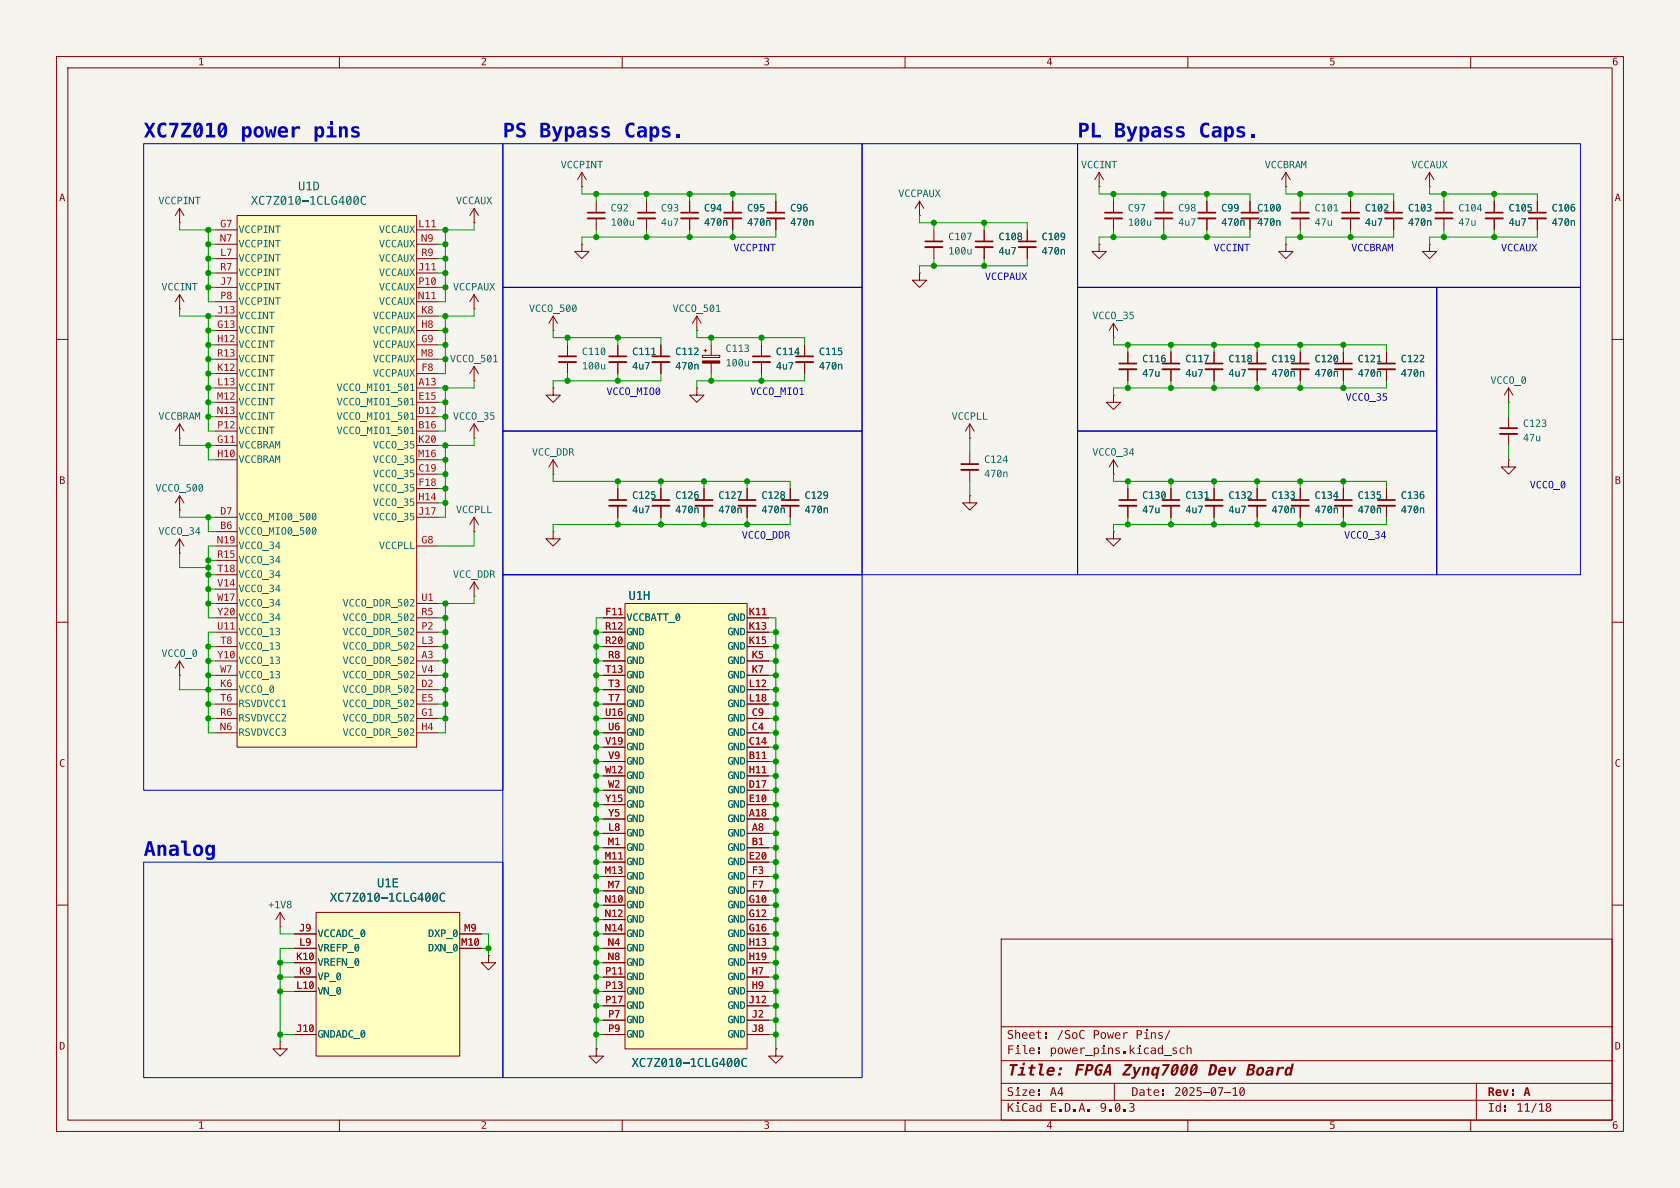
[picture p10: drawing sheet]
<svg xmlns="http://www.w3.org/2000/svg" width="297mm" height="210mm" viewBox="0 0 297 210" stroke-linecap="round" stroke-linejoin="round" font-family="sans-serif">
<defs><g id="words">
<g font-size="3.5" fill="#0000c2">
<text x="25.4" y="25.3">XC7Z010 power pins</text>
<text x="88.9" y="25.3">PS Bypass Caps.</text>
<text x="190.5" y="25.3">PL Bypass Caps.</text>
<text x="25.4" y="152.3">Analog</text>
</g>
<g font-size="2.8" fill="#840000">
<text x="178" y="190.9">Title:</text>
<text x="189.8" y="190.9">FPGA Zynq7000</text>
<text x="213.4" y="190.9">Dev Board</text>
</g>
<g font-size="2.1" fill="#006464">
<text x="52.7" y="34.3">U1D</text>
<text x="44.3" y="36.8">XC7Z010-1CLG400C</text>
<text x="111.1" y="106.7">U1H</text>
<text x="58.3" y="160">XC7Z010-1CLG400C</text>
<text x="66.7" y="157.5">U1E</text>
<text x="111.7" y="189.2">XC7Z010-1CLG400C</text>
</g>
<g font-size="2.1" fill="#840000">
<text x="178" y="184.2">Sheet:</text>
<text x="186.8" y="184.2">/SoC</text>
<text x="193.2" y="184.2">Power</text>
<text x="200.7" y="184.2">Pins/</text>
<text x="178" y="186.9">File:</text>
<text x="185.6" y="186.9">power_pins.kicad_sch</text>
<text x="178" y="197.1">KiCad</text>
<text x="178" y="194.3">Size:</text>
<text x="185.6" y="197.1">E.D.A.</text>
<text x="185.6" y="194.3">A4</text>
<text x="194.4" y="197.1">9.0.3</text>
<text x="200" y="194.3">Date:</text>
<text x="207.6" y="194.3">2025-07-10</text>
<text x="263" y="194.3">Rev:</text>
<text x="263" y="197.1">Id:</text>
<text x="268.1" y="197.1">11/18</text>
<text x="269.3" y="194.3">A</text>
</g>
<g font-size="1.8" fill="#840000">
<text x="35" y="12.1">1</text>
<text x="85" y="12.1">2</text>
<text x="135" y="12.1">3</text>
<text x="185" y="12.1">4</text>
<text x="235" y="12.1">5</text>
<text x="285" y="12.1">6</text>
<text x="10.5" y="36.1">A</text>
<text x="285.5" y="36.1">A</text>
<text x="10.5" y="86.1">B</text>
<text x="285.5" y="86.1">B</text>
<text x="10.5" y="136.1">C</text>
<text x="285.5" y="136.1">C</text>
<text x="10.5" y="186.1">D</text>
<text x="285.5" y="186.1">D</text>
<text x="35" y="200.1">1</text>
<text x="85" y="200.1">2</text>
<text x="135" y="200.1">3</text>
<text x="185" y="200.1">4</text>
<text x="235" y="200.1">5</text>
<text x="285" y="200.1">6</text>
</g>
<g font-size="1.8" fill="#006464">
<text x="99.1" y="30.2">VCCPINT</text>
<text x="158.8" y="35.3">VCCPAUX</text>
<text x="191.1" y="30.2">VCCINT</text>
<text x="223.6" y="30.2">VCCBRAM</text>
<text x="249.5" y="30.2">VCCAUX</text>
<text x="28" y="36.6">VCCPINT</text>
<text x="42.2" y="41.7">VCCPINT</text>
<text x="67" y="41.7">VCCAUX</text>
<text x="80.6" y="36.6">VCCAUX</text>
<text x="107.9" y="37.9">C92</text>
<text x="107.9" y="40.4">100u</text>
<text x="116.8" y="37.9">C93</text>
<text x="116.8" y="40.4">4u7</text>
<text x="124.5" y="37.9">C94</text>
<text x="124.5" y="40.4">470n</text>
<text x="132.1" y="37.9">C95</text>
<text x="132.1" y="40.4">470n</text>
<text x="139.7" y="37.9">C96</text>
<text x="139.7" y="40.4">470n</text>
<text x="199.4" y="37.9">C97</text>
<text x="199.4" y="40.4">100u</text>
<text x="208.3" y="37.9">C98</text>
<text x="208.3" y="40.4">4u7</text>
<text x="215.9" y="37.9">C99</text>
<text x="215.9" y="40.4">470n</text>
<text x="222.2" y="37.9">C100</text>
<text x="222.2" y="40.4">470n</text>
<text x="232.4" y="37.9">C101</text>
<text x="232.4" y="40.4">47u</text>
<text x="241.3" y="37.9">C102</text>
<text x="241.3" y="40.4">4u7</text>
<text x="248.9" y="37.9">C103</text>
<text x="248.9" y="40.4">470n</text>
<text x="257.8" y="37.9">C104</text>
<text x="257.8" y="40.4">47u</text>
<text x="266.7" y="37.9">C105</text>
<text x="266.7" y="40.4">4u7</text>
<text x="274.3" y="37.9">C106</text>
<text x="274.3" y="40.4">470n</text>
<text x="42.2" y="44.2">VCCPINT</text>
<text x="42.2" y="46.8">VCCPINT</text>
<text x="67" y="44.2">VCCAUX</text>
<text x="67" y="46.8">VCCAUX</text>
<text x="167.6" y="43">C107</text>
<text x="167.6" y="45.5">100u</text>
<text x="176.5" y="43">C108</text>
<text x="176.5" y="45.5">4u7</text>
<text x="184.1" y="43">C109</text>
<text x="184.1" y="45.5">470n</text>
<text x="28.5" y="51.8">VCCINT</text>
<text x="42.2" y="49.3">VCCPINT</text>
<text x="42.2" y="51.8">VCCPINT</text>
<text x="67" y="49.3">VCCAUX</text>
<text x="67" y="51.8">VCCAUX</text>
<text x="80.1" y="51.8">VCCPAUX</text>
<text x="42.2" y="54.4">VCCPINT</text>
<text x="42.2" y="56.9">VCCINT</text>
<text x="42.2" y="59.5">VCCINT</text>
<text x="65.9" y="56.9">VCCPAUX</text>
<text x="65.9" y="59.5">VCCPAUX</text>
<text x="67" y="54.4">VCCAUX</text>
<text x="93.5" y="55.6">VCCO_500</text>
<text x="118.9" y="55.6">VCCO_501</text>
<text x="193.1" y="56.9">VCCO_35</text>
<text x="42.2" y="62">VCCINT</text>
<text x="42.2" y="64.5">VCCINT</text>
<text x="65.9" y="62">VCCPAUX</text>
<text x="65.9" y="64.5">VCCPAUX</text>
<text x="79.5" y="64.5">VCCO_501</text>
<text x="102.9" y="63.3">C110</text>
<text x="102.9" y="65.8">100u</text>
<text x="111.8" y="63.3">C111</text>
<text x="111.8" y="65.8">4u7</text>
<text x="119.4" y="63.3">C112</text>
<text x="119.4" y="65.8">470n</text>
<text x="128.3" y="62.7">C113</text>
<text x="128.3" y="65.3">100u</text>
<text x="137.2" y="63.3">C114</text>
<text x="137.2" y="65.8">4u7</text>
<text x="144.8" y="63.3">C115</text>
<text x="144.8" y="65.8">470n</text>
<text x="201.9" y="64.5">C116</text>
<text x="209.5" y="64.5">C117</text>
<text x="217.2" y="64.5">C118</text>
<text x="224.8" y="64.5">C119</text>
<text x="232.4" y="64.5">C120</text>
<text x="240" y="64.5">C121</text>
<text x="247.6" y="64.5">C122</text>
<text x="42.2" y="67.1">VCCINT</text>
<text x="42.2" y="69.6">VCCINT</text>
<text x="59.5" y="69.6">VCCO_MIO1_501</text>
<text x="65.9" y="67.1">VCCPAUX</text>
<text x="201.9" y="67.1">47u</text>
<text x="209.5" y="67.1">4u7</text>
<text x="217.2" y="67.1">4u7</text>
<text x="224.8" y="67.1">470n</text>
<text x="232.4" y="67.1">470n</text>
<text x="240" y="67.1">470n</text>
<text x="247.6" y="67.1">470n</text>
<text x="263.5" y="68.3">VCCO_0</text>
<text x="42.2" y="72.2">VCCINT</text>
<text x="42.2" y="74.7">VCCINT</text>
<text x="42.2" y="77.2">VCCINT</text>
<text x="59.5" y="72.2">VCCO_MIO1_501</text>
<text x="59.5" y="74.7">VCCO_MIO1_501</text>
<text x="59.5" y="77.2">VCCO_MIO1_501</text>
<text x="80.1" y="74.7">VCCO_35</text>
<text x="168.2" y="74.7">VCCPLL</text>
<text x="269.2" y="76">C123</text>
<text x="42.2" y="79.8">VCCBRAM</text>
<text x="42.2" y="82.3">VCCBRAM</text>
<text x="65.9" y="79.8">VCCO_35</text>
<text x="65.9" y="82.3">VCCO_35</text>
<text x="94" y="81">VCC_DDR</text>
<text x="174" y="82.3">C124</text>
<text x="193.1" y="81">VCCO_34</text>
<text x="269.2" y="78.5">47u</text>
<text x="27.5" y="87.4">VCCO_500</text>
<text x="65.9" y="84.9">VCCO_35</text>
<text x="65.9" y="87.4">VCCO_35</text>
<text x="65.9" y="89.9">VCCO_35</text>
<text x="111.8" y="88.7">C125</text>
<text x="119.4" y="88.7">C126</text>
<text x="127" y="88.7">C127</text>
<text x="134.6" y="88.7">C128</text>
<text x="142.2" y="88.7">C129</text>
<text x="174" y="84.9">470n</text>
<text x="201.9" y="88.7">C130</text>
<text x="209.5" y="88.7">C131</text>
<text x="217.2" y="88.7">C132</text>
<text x="224.8" y="88.7">C133</text>
<text x="232.4" y="88.7">C134</text>
<text x="240" y="88.7">C135</text>
<text x="247.6" y="88.7">C136</text>
<text x="28" y="95">VCCO_34</text>
<text x="42.2" y="92.5">VCCO_MIO0_500</text>
<text x="42.2" y="95">VCCO_MIO0_500</text>
<text x="65.9" y="92.5">VCCO_35</text>
<text x="80.6" y="91.2">VCCPLL</text>
<text x="111.8" y="91.2">4u7</text>
<text x="119.4" y="91.2">470n</text>
<text x="127" y="91.2">470n</text>
<text x="134.6" y="91.2">470n</text>
<text x="142.2" y="91.2">470n</text>
<text x="201.9" y="91.2">47u</text>
<text x="209.5" y="91.2">4u7</text>
<text x="217.2" y="91.2">4u7</text>
<text x="224.8" y="91.2">470n</text>
<text x="232.4" y="91.2">470n</text>
<text x="240" y="91.2">470n</text>
<text x="247.6" y="91.2">470n</text>
<text x="42.2" y="97.6">VCCO_34</text>
<text x="42.2" y="100.1">VCCO_34</text>
<text x="67" y="97.6">VCCPLL</text>
<text x="42.2" y="102.6">VCCO_34</text>
<text x="42.2" y="105.2">VCCO_34</text>
<text x="42.2" y="107.7">VCCO_34</text>
<text x="60.6" y="107.7">VCCO_DDR_502</text>
<text x="80.1" y="102.6">VCC_DDR</text>
<text x="42.2" y="110.3">VCCO_34</text>
<text x="42.2" y="112.8">VCCO_13</text>
<text x="60.6" y="110.3">VCCO_DDR_502</text>
<text x="60.6" y="112.8">VCCO_DDR_502</text>
<text x="110.7" y="110.3">VCCBATT_0</text>
<text x="110.7" y="112.8">GND</text>
<text x="128.6" y="110.3">GND</text>
<text x="128.6" y="112.8">GND</text>
<text x="28.5" y="116.6">VCCO_0</text>
<text x="42.2" y="115.3">VCCO_13</text>
<text x="42.2" y="117.9">VCCO_13</text>
<text x="60.6" y="115.3">VCCO_DDR_502</text>
<text x="60.6" y="117.9">VCCO_DDR_502</text>
<text x="110.7" y="115.3">GND</text>
<text x="110.7" y="117.9">GND</text>
<text x="128.6" y="115.3">GND</text>
<text x="128.6" y="117.9">GND</text>
<text x="42.2" y="120.4">VCCO_13</text>
<text x="42.2" y="123">VCCO_0</text>
<text x="42.2" y="125.5">RSVDVCC1</text>
<text x="60.6" y="120.4">VCCO_DDR_502</text>
<text x="60.6" y="123">VCCO_DDR_502</text>
<text x="60.6" y="125.5">VCCO_DDR_502</text>
<text x="110.7" y="120.4">GND</text>
<text x="110.7" y="123">GND</text>
<text x="110.7" y="125.5">GND</text>
<text x="128.6" y="120.4">GND</text>
<text x="128.6" y="123">GND</text>
<text x="128.6" y="125.5">GND</text>
<text x="42.2" y="128">RSVDVCC2</text>
<text x="42.2" y="130.6">RSVDVCC3</text>
<text x="60.6" y="128">VCCO_DDR_502</text>
<text x="60.6" y="130.6">VCCO_DDR_502</text>
<text x="110.7" y="128">GND</text>
<text x="110.7" y="130.6">GND</text>
<text x="128.6" y="128">GND</text>
<text x="128.6" y="130.6">GND</text>
<text x="110.7" y="133.1">GND</text>
<text x="110.7" y="135.7">GND</text>
<text x="128.6" y="133.1">GND</text>
<text x="128.6" y="135.7">GND</text>
<text x="110.7" y="138.2">GND</text>
<text x="110.7" y="140.7">GND</text>
<text x="110.7" y="143.3">GND</text>
<text x="128.6" y="138.2">GND</text>
<text x="128.6" y="140.7">GND</text>
<text x="128.6" y="143.3">GND</text>
<text x="110.7" y="145.8">GND</text>
<text x="110.7" y="148.4">GND</text>
<text x="128.6" y="145.8">GND</text>
<text x="128.6" y="148.4">GND</text>
<text x="110.7" y="150.9">GND</text>
<text x="110.7" y="153.4">GND</text>
<text x="110.7" y="156">GND</text>
<text x="128.6" y="150.9">GND</text>
<text x="128.6" y="153.4">GND</text>
<text x="128.6" y="156">GND</text>
<text x="47.4" y="161.1">+1V8</text>
<text x="110.7" y="158.5">GND</text>
<text x="110.7" y="161.1">GND</text>
<text x="128.6" y="158.5">GND</text>
<text x="128.6" y="161.1">GND</text>
<text x="56.1" y="166.1">VCCADC_0</text>
<text x="75.7" y="166.1">DXP_0</text>
<text x="110.7" y="163.6">GND</text>
<text x="110.7" y="166.1">GND</text>
<text x="128.6" y="163.6">GND</text>
<text x="128.6" y="166.1">GND</text>
<text x="56.1" y="168.7">VREFP_0</text>
<text x="56.1" y="171.2">VREFN_0</text>
<text x="56.1" y="173.8">VP_0</text>
<text x="75.7" y="168.7">DXN_0</text>
<text x="110.7" y="168.7">GND</text>
<text x="110.7" y="171.2">GND</text>
<text x="110.7" y="173.8">GND</text>
<text x="128.6" y="168.7">GND</text>
<text x="128.6" y="171.2">GND</text>
<text x="128.6" y="173.8">GND</text>
<text x="56.1" y="176.3">VN_0</text>
<text x="110.7" y="176.3">GND</text>
<text x="110.7" y="178.8">GND</text>
<text x="128.6" y="176.3">GND</text>
<text x="128.6" y="178.8">GND</text>
<text x="56.1" y="183.9">GNDADC_0</text>
<text x="110.7" y="181.4">GND</text>
<text x="110.7" y="183.9">GND</text>
<text x="128.6" y="181.4">GND</text>
<text x="128.6" y="183.9">GND</text>
</g>
<g font-size="1.8" fill="#a90000">
<text x="38.9" y="40.4">G7</text>
<text x="74" y="40.4">L11</text>
<text x="38.9" y="42.9">N7</text>
<text x="38.9" y="45.5">L7</text>
<text x="74.5" y="42.9">N9</text>
<text x="74.5" y="45.5">R9</text>
<text x="38.9" y="48">R7</text>
<text x="38.9" y="50.5">J7</text>
<text x="38.9" y="53.1">P8</text>
<text x="74" y="48">J11</text>
<text x="74" y="50.5">P10</text>
<text x="74" y="53.1">N11</text>
<text x="38.4" y="55.6">J13</text>
<text x="38.4" y="58.2">G13</text>
<text x="74.5" y="55.6">K8</text>
<text x="74.5" y="58.2">H8</text>
<text x="38.4" y="60.7">H12</text>
<text x="38.4" y="63.2">R13</text>
<text x="38.4" y="65.8">K12</text>
<text x="74.5" y="60.7">G9</text>
<text x="74.5" y="63.2">M8</text>
<text x="74.5" y="65.8">F8</text>
<text x="38.4" y="68.3">L13</text>
<text x="38.4" y="70.9">M12</text>
<text x="74" y="68.3">A13</text>
<text x="74" y="70.9">E15</text>
<text x="38.4" y="73.4">N13</text>
<text x="38.4" y="75.9">P12</text>
<text x="74" y="73.4">D12</text>
<text x="74" y="75.9">B16</text>
<text x="38.4" y="78.5">G11</text>
<text x="38.4" y="81">H10</text>
<text x="74" y="78.5">K20</text>
<text x="74" y="81">M16</text>
<text x="74" y="83.6">C19</text>
<text x="74" y="86.1">F18</text>
<text x="74" y="88.6">H14</text>
<text x="38.9" y="91.2">D7</text>
<text x="38.9" y="93.7">B6</text>
<text x="74" y="91.2">J17</text>
<text x="38.4" y="96.3">N19</text>
<text x="38.4" y="98.8">R15</text>
<text x="38.4" y="101.3">T18</text>
<text x="74.5" y="96.3">G8</text>
<text x="38.4" y="103.9">V14</text>
<text x="38.4" y="106.4">W17</text>
<text x="74.5" y="106.4">U1</text>
<text x="38.4" y="109">Y20</text>
<text x="38.4" y="111.5">U11</text>
<text x="74.5" y="109">R5</text>
<text x="74.5" y="111.5">P2</text>
<text x="107" y="109">F11</text>
<text x="107" y="111.5">R12</text>
<text x="132.4" y="109">K11</text>
<text x="132.4" y="111.5">K13</text>
<text x="38.4" y="116.6">Y10</text>
<text x="38.9" y="114">T8</text>
<text x="38.9" y="119.1">W7</text>
<text x="74.5" y="114">L3</text>
<text x="74.5" y="116.6">A3</text>
<text x="74.5" y="119.1">V4</text>
<text x="107" y="114">R20</text>
<text x="107" y="119.1">T13</text>
<text x="107.5" y="116.6">R8</text>
<text x="132.4" y="114">K15</text>
<text x="132.9" y="116.6">K5</text>
<text x="132.9" y="119.1">K7</text>
<text x="38.9" y="121.7">K6</text>
<text x="38.9" y="124.2">T6</text>
<text x="74.5" y="121.7">D2</text>
<text x="74.5" y="124.2">E5</text>
<text x="107.5" y="121.7">T3</text>
<text x="107.5" y="124.2">T7</text>
<text x="132.4" y="121.7">L12</text>
<text x="132.4" y="124.2">L18</text>
<text x="38.9" y="126.7">R6</text>
<text x="38.9" y="129.3">N6</text>
<text x="74.5" y="126.7">G1</text>
<text x="74.5" y="129.3">H4</text>
<text x="107" y="126.7">U16</text>
<text x="107" y="131.8">V19</text>
<text x="107.5" y="129.3">U6</text>
<text x="132.4" y="131.8">C14</text>
<text x="132.9" y="126.7">C9</text>
<text x="132.9" y="129.3">C4</text>
<text x="107" y="136.9">W12</text>
<text x="107.5" y="134.4">V9</text>
<text x="132.4" y="134.4">B11</text>
<text x="132.4" y="136.9">H11</text>
<text x="107" y="142">Y15</text>
<text x="107.5" y="139.4">W2</text>
<text x="132.4" y="139.4">D17</text>
<text x="132.4" y="142">E10</text>
<text x="107.5" y="144.5">Y5</text>
<text x="107.5" y="147.1">L8</text>
<text x="107.5" y="149.6">M1</text>
<text x="132.4" y="144.5">A18</text>
<text x="132.9" y="147.1">A8</text>
<text x="132.9" y="149.6">B1</text>
<text x="107" y="152.1">M11</text>
<text x="107" y="154.7">M13</text>
<text x="132.4" y="152.1">E20</text>
<text x="132.9" y="154.7">F3</text>
<text x="107" y="159.8">N10</text>
<text x="107.5" y="157.2">M7</text>
<text x="132.4" y="159.8">G10</text>
<text x="132.9" y="157.2">F7</text>
<text x="52.9" y="164.8">J9</text>
<text x="52.9" y="167.4">L9</text>
<text x="81.6" y="167.4">M10</text>
<text x="82.1" y="164.8">M9</text>
<text x="107" y="162.3">N12</text>
<text x="107" y="164.8">N14</text>
<text x="107.5" y="167.4">N4</text>
<text x="132.4" y="162.3">G12</text>
<text x="132.4" y="164.8">G16</text>
<text x="132.4" y="167.4">H13</text>
<text x="52.4" y="169.9">K10</text>
<text x="52.9" y="172.5">K9</text>
<text x="107" y="172.5">P11</text>
<text x="107.5" y="169.9">N8</text>
<text x="132.4" y="169.9">H19</text>
<text x="132.9" y="172.5">H7</text>
<text x="52.4" y="175">L10</text>
<text x="107" y="175">P13</text>
<text x="107" y="177.5">P17</text>
<text x="132.4" y="177.5">J12</text>
<text x="132.9" y="175">H9</text>
<text x="52.4" y="182.6">J10</text>
<text x="107.5" y="180.1">P7</text>
<text x="107.5" y="182.6">P9</text>
<text x="132.9" y="180.1">J2</text>
<text x="132.9" y="182.6">J8</text>
</g>
<g font-size="1.8" fill="#0000c2">
<text x="129.7" y="44.9">VCCPINT</text>
<text x="214.6" y="44.9">VCCINT</text>
<text x="238.9" y="44.9">VCCBRAM</text>
<text x="265.4" y="44.9">VCCAUX</text>
<text x="174.1" y="50">VCCPAUX</text>
<text x="107.2" y="70.3">VCCO_MIO0</text>
<text x="132.6" y="70.3">VCCO_MIO1</text>
<text x="237.9" y="71.3">VCCO_35</text>
<text x="270.4" y="86.8">VCCO_0</text>
<text x="131.1" y="95.7">VCCO_DDR</text>
<text x="237.6" y="95.7">VCCO_34</text>
</g>
<text font-size="1.8" fill="#009600" x="28" y="74.7">VCCBRAM</text>
</g></defs>
<path d="M0 0h297v210h-297z" fill="#f5f4ef" stroke="#f5f4ef" stroke-width=".18"/>
<g fill="none" stroke="#840000" stroke-width=".18">
<path d="M10 10h277v190h-277zM12 12h273v186h-273zM60 10v2M110 10v2M160 10v2M210 10v2M260 10v2M10 60h2M285 60h2M10 110h2M285 110h2M10 160h2"/>
<path d="M177 166h108v32h-108zM285 160h2M60 198v2M110 198v2M160 198v2M210 198v2M260 198v2"/>
</g>
<g fill="#840000">
<path d="M205.5 192.6h.3v.4h-.3z"/>
<path d="M205.5 193.4h.3v.3h-.3z"/>
<path d="M219.3 192.3l.1-.1a.56 .56 0 0 1 .6 .2 .56 .56 0 0 1 .1 .6 .53 .53 0 0 1-.2 .7 .53 .53 0 0 1-.7-.1v-.2h.2a.29 .29 0 0 0 .4 .1 .29 .29 0 0 0 .1-.4l-.1-.4-.4 .7h-.2l-.1-.4h.2v.2l.5-.7a.29 .29 0 0 0-.4-.1 .29 .29 0 0 0-.1 .4v.2h-.2z"/>
</g>
<path d="M177 194.5h108" fill="none" stroke="#840000" stroke-width=".18"/>
<g fill="#840000">
<path d="M192.3 196.1h.4v.4h-.4z"/>
<path d="M199.7 195h.2a.41 .41 0 0 1 .6 .1 .41 .41 0 0 1-.2 .6 .47 .47 0 0 1 .2 .7 .47 .47 0 0 1-.7 .1h-.2v-.2l.2 .1a.34 .34 0 0 0 .6-.3 .34 .34 0 0 0-.5-.3v-.2a.29 .29 0 0 0 .4 0 .29 .29 0 0 0 0-.4 .29 .29 0 0 0-.4 0h-.2z"/>
</g>
<path d="M177 191.5h108" fill="none" stroke="#840000" stroke-width=".18"/>
<g fill="#840000">
<path d="M183.5 192.6h.3v.4h-.3z"/>
<path d="M183.5 193.4h.3v.3h-.3z"/>
<path d="M266 195.4h.3v.4h-.3z"/>
<path d="M266 196.2h.3v.3h-.3z"/>
<path d="M273.4 195.1a.43 .43 0 0 1 .7 0 .43 .43 0 0 1-.2 .6 .47 .47 0 0 1 0 .9 .47 .47 0 0 1-.7-.5h.3a.3 .3 0 0 0 .4 .2 .3 .3 0 0 0 0-.4 .3 .3 0 0 0-.4 .1l-.3 .1 .1-.2 .3-.2-.3-.3h.2a.26 .26 0 0 0 .4 .2 .26 .26 0 0 0 0-.4 .26 .26 0 0 0-.4 .1l-.2 .1z"/>
</g>
<path d="M177 187.5h108" fill="none" stroke="#840000" stroke-width=".18"/>
<g fill="#840000">
<path d="M180.8 187.9h.4l-.1 .4h-.4z"/>
<path d="M185.3 188.8a.64 .64 0 0 1 .9-.2 .64 .64 0 0 1 .2 .9h-1a.37 .37 0 0 0 .2 .4 .37 .37 0 0 0 .4-.1l.3-.1-.1 .4h-.1a.69 .69 0 0 1-.9 0 .69 .69 0 0 1-.1-.9h1a.31 .31 0 0 0-.3-.3 .31 .31 0 0 0-.3 .3h-.4z"/>
<path d="M187.3 188.7h.5l-.1 .5h-.5z"/>
<path d="M187.1 189.6h.5l-.1 .5h-.5z"/>
<path d="M182.1 185.3a.5 .5 0 0 1 .6-.1 .5 .5 0 0 1 .2 .6h-.8a.43 .43 0 0 0 .3 .4 .43 .43 0 0 0 .5-.1v.2l-.4 .1a.56 .56 0 0 1-.6-.8h.9a.31 .31 0 0 0-.4-.3 .31 .31 0 0 0-.3 .3h-.2z"/>
<path d="M183.5 185.2h.3v.4h-.3z"/>
<path d="M183.5 186h.3v.3h-.3z"/>
<path d="M205.8 186.5h1.2v.2h-1.2z"/>
<path d="M207.4 185.2h.7v.2h-.6l.1 .2a.42 .42 0 0 1 .5 .3 .42 .42 0 0 1-.3 .5 .42 .42 0 0 1-.5-.3h.6v-.1l-.2-.2a.33 .33 0 0 1-.4-.2 .33 .33 0 0 1 .1-.4z"/>
<path d="M208.7 185.3l.1-.1a.38 .38 0 0 1 .6 .2 .42 .42 0 0 0-.6 .1 .42 .42 0 0 0 0 .5 .42 .42 0 0 0 .6 .1 .39 .39 0 0 1-.7 .2 .69 .69 0 0 1 0-1z"/>
<path d="M209.8 184.7h.2v.7l.2-.2a.36 .36 0 0 1 .5 .4v.7h-.2v-.7a.26 .26 0 0 0-.3-.3 .26 .26 0 0 0-.2 .4v.6h-.2z"/>
</g>
<path d="M177 181.5h108" fill="none" stroke="#840000" stroke-width=".18"/>
<g fill="#840000">
<path d="M184.8 182.5h.3v.4h-.3z"/>
<path d="M184.8 183.3h.3v.3h-.3z"/>
<path d="M206.7 182.1h.2l-.8 1.7h-.2z"/>
</g>
<g fill="none" stroke="#840000" stroke-width=".18">
<path d="M114.3 35.6v2M114.3 38.6v2M121.9 35.6v2M121.9 38.6v2M129.5 35.6v2M129.5 38.6v2M123.2 58.4h.1M123.2 55.9l-.8 1.3M123.2 55.9l.8 1.3M123.2 55.9v2.5M97.8 68.6v1.3h1.3l-1.3 1.2-1.3-1.2h1.3M97.8 68.6h.1"/>
<path d="M100.3 61v2M100.3 64v2M109.2 61v2M109.2 64v2M116.8 61v2M116.8 64v2M124.2 62.8h3.1v.4h-3.1zM124.5 62h.5M124.7 61.7v.5M125.7 61v1.8M125.7 64.2v1.8M134.6 61v2"/>
<path d="M134.6 64v2M97.8 94v1.3h1.3l-1.3 1.2-1.3-1.2h1.3M97.8 94h.1M97.8 83.8h.1M97.8 81.3l-.8 1.3M97.8 81.3l.8 1.3M97.8 81.3v2.5M109.2 86.4v2M109.2 89.4v2M116.8 86.4v2M116.8 89.4v2M124.5 86.4v2"/>
<path d="M124.5 89.4v2M132.1 86.4v2M132.1 89.4v2M139.7 86.4v2M139.7 89.4v2M49.5 163.8h.1M49.5 161.3l-.7 1.3M49.5 161.3l.8 1.3M49.5 161.3v2.5M86.4 168.9v1.3h1.2l-1.2 1.3-1.3-1.3h1.3M86.4 168.9h.1M49.5 184.2v1.2h1.3l-1.3 1.3-1.2-1.3h1.2"/>
<path d="M49.5 184.2h.1M197 191.5v3M261 191.5v6.5"/>
</g>
<path d="M124.2 63.8h3.1v.4h-3.1z" fill="#840000" stroke="#840000" stroke-width=".18"/>
<path d="M112.8 37.6h3M120.4 37.6h3M128 37.6h3.1M98.8 63h3.1M107.7 63h3M115.3 63h3.1M133.1 63h3M107.7 88.4h3M115.3 88.4h3.1M122.9 88.4h3.1M130.6 88.4h3M138.2 88.4h3" fill="none" stroke="#840000" stroke-width=".3"/>
<path d="M112.8 38.6h3M120.4 38.6h3M128 38.6h3.1M98.8 64h3.1M107.7 64h3M115.3 64h3.1M133.1 64h3M107.7 89.4h3M115.3 89.4h3.1M122.9 89.4h3.1M130.6 89.4h3M138.2 89.4h3" fill="none" stroke="#840000" stroke-width=".33"/>
<path d="M55.9 161.3h25.4v25.4h-25.4z" fill="#ffffc2"/>
<g fill="none" stroke="#840000" stroke-width=".18">
<path d="M31.7 39.4h.1M31.7 36.8v2.6M31.7 36.8l-.7 1.3M31.7 36.8l.8 1.3M102.9 33h.1M102.9 30.5l-.8 1.3M102.9 30.5l.7 1.3M102.9 30.5v2.5M105.4 35.6v2M105.4 38.6v2M137.2 35.6v2M137.2 38.6v2"/>
<path d="M162.6 38.1h.1M162.6 35.6l-.8 1.2M162.6 35.6l.7 1.2M162.6 35.6v2.5M31.7 54.6h.1M31.7 52.1v2.5M31.7 52.1l-.7 1.2M31.7 52.1l.8 1.2M97.8 58.4h.1M97.8 55.9l-.8 1.3M97.8 55.9l.8 1.3M97.8 55.9v2.5"/>
<path d="M102.9 43.2v1.3h1.2l-1.2 1.2-1.3-1.2h1.3M102.9 43.2h.1M162.6 48.3v1.2h1.2l-1.2 1.3-1.3-1.3h1.3M162.6 48.3h.1M165.1 40.6v2.1M165.1 43.7v2M174 40.6v2.1M174 43.7v2M181.6 40.6v2.1M181.6 43.7v2M31.7 77.5h.1M31.7 74.9l-.7 1.3"/>
<path d="M31.7 74.9l.8 1.3M31.7 74.9v2.6M123.2 68.6v1.3h1.3l-1.3 1.2-1.3-1.2h1.3M123.2 68.6h.1M142.2 61v2M142.2 64v2M171.4 77.5h.1M171.4 74.9l-.7 1.3M171.4 74.9l.8 1.3M171.4 74.9v2.6M31.7 97.8h.1M31.7 90.2h.1"/>
<path d="M31.7 87.6v2.6M31.7 95.3v2.5M31.7 95.3l-.7 1.2M31.7 95.3l.8 1.2M31.7 87.6l-.7 1.3M31.7 87.6l.8 1.3M171.4 87.6v1.3h1.3l-1.3 1.3-1.2-1.3h1.2M171.4 87.6h.1M171.4 80v2M171.4 83.1v2M52.1 165.1h3.8M52.1 167.6h3.8"/>
<path d="M52.1 170.2h3.8M52.1 172.7h3.8M52.1 175.3h3.8M55.9 161.3h25.4v25.4h-25.4zM81.3 165.1h3.8M81.3 167.6h3.8M52.1 182.9h3.8"/>
</g>
<path d="M103.9 37.6h3M135.6 37.6h3.1M163.6 42.7h3M172.5 42.7h3M180.1 42.7h3M140.7 63h3.1M169.9 82h3.1" fill="none" stroke="#840000" stroke-width=".3"/>
<path d="M103.9 38.6h3M135.6 38.6h3.1M163.6 43.7h3M172.5 43.7h3M180.1 43.7h3M140.7 64h3.1M169.9 83.1h3.1" fill="none" stroke="#840000" stroke-width=".33"/>
<path d="M41.9 38.1h31.8v94h-31.8z" fill="#ffffc2"/>
<g fill="none" stroke="#840000" stroke-width=".18">
<path d="M41.9 38.1h31.8v94h-31.8zM83.8 39.4h.1M83.8 36.8v2.6M83.8 36.8l-.7 1.3M83.8 36.8l.8 1.3M194.3 33h.1M194.3 30.5l-.8 1.3M194.3 30.5l.8 1.3M194.3 30.5v2.5M196.8 35.6v2M196.8 38.6v2M205.7 35.6v2"/>
<path d="M205.7 38.6v2M213.4 35.6v2M213.4 38.6v2M221 35.6v2M221 38.6v2M227.3 33h.1M227.3 30.5l-.7 1.3M227.3 30.5l.8 1.3M227.3 30.5v2.5M229.9 35.6v2M229.9 38.6v2M238.8 35.6v2"/>
<path d="M238.8 38.6v2M246.4 35.6v2M246.4 38.6v2M252.7 33h.1M252.7 30.5l-.7 1.3M252.7 30.5l.8 1.3M252.7 30.5v2.5M255.3 35.6v2M255.3 38.6v2M264.2 35.6v2M264.2 38.6v2M271.8 35.6v2"/>
<path d="M271.8 38.6v2M38.1 40.6h3.8M38.1 43.2h3.8M38.1 45.7h3.8M38.1 48.3h3.8M38.1 50.8h3.8M38.1 53.3h3.8M38.1 55.9h3.8M38.1 58.4h3.8M73.7 40.6h3.8M73.7 43.2h3.8M73.7 45.7h3.8"/>
<path d="M73.7 48.3h3.8M73.7 50.8h3.8M73.7 53.3h3.8M73.7 55.9h3.8M73.7 58.4h3.8M83.8 54.6h.1M83.8 52.1v2.5M83.8 52.1l-.7 1.2M83.8 52.1l.8 1.2M194.3 43.2v1.3h1.3l-1.3 1.2-1.3-1.2h1.3M194.3 43.2h.1M196.8 59.7h.1"/>
<path d="M196.8 57.2v2.5M196.8 57.2l-.7 1.2M196.8 57.2l.8 1.2M227.3 43.2v1.3h1.3l-1.3 1.2-1.2-1.2h1.2M227.3 43.2h.1M252.7 43.2v1.3h1.3l-1.3 1.2-1.2-1.2h1.2M252.7 43.2h.1M38.1 61h3.8M38.1 63.5h3.8M38.1 66h3.8M38.1 68.6h3.8M38.1 71.1h3.8"/>
<path d="M38.1 73.7h3.8M38.1 76.2h3.8M38.1 78.7h3.8M73.7 61h3.8M73.7 63.5h3.8M73.7 66h3.8M73.7 68.6h3.8M73.7 71.1h3.8M73.7 73.7h3.8M73.7 76.2h3.8M73.7 78.7h3.8M83.8 67.3h.1"/>
<path d="M83.8 77.5h.1M83.8 64.8v2.5M83.8 74.9v2.6M83.8 64.8l-.7 1.2M83.8 64.8l.8 1.2M83.8 74.9l-.7 1.3M83.8 74.9l.8 1.3M196.8 69.9v1.2h1.3l-1.3 1.3-1.2-1.3h1.2M196.8 69.9h.1M199.4 62.2v2.1M199.4 65.3v2M207 62.2v2.1"/>
<path d="M207 65.3v2M214.6 62.2v2.1M214.6 65.3v2M38.1 81.3h3.8M38.1 91.4h3.8M38.1 94h3.8M38.1 96.5h3.8M38.1 99.1h3.8M73.7 81.3h3.8M73.7 91.4h3.8M73.7 96.5h3.8M73.7 83.8h3.8"/>
<path d="M73.7 86.4h3.8M73.7 88.9h3.8M83.8 94h.1M83.8 91.4v2.6M83.8 91.4l-.7 1.3M83.8 91.4l.8 1.3M196.8 94v1.3h1.3l-1.3 1.2-1.2-1.2h1.2M196.8 94h.1M196.8 83.8h.1M196.8 81.3v2.5M196.8 81.3l-.7 1.3M196.8 81.3l.8 1.3"/>
<path d="M222.2 86.4v2M222.2 89.4v2M38.1 101.6h3.8M38.1 104.1h3.8M38.1 106.7h3.8M38.1 109.2h3.8M38.1 111.8h3.8M38.1 114.3h3.8M38.1 116.8h3.8M38.1 119.4h3.8M73.7 106.7h3.8M73.7 109.2h3.8"/>
<path d="M73.7 111.8h3.8M73.7 114.3h3.8M73.7 116.8h3.8M73.7 119.4h3.8M83.8 105.4h.1M83.8 102.9l-.7 1.2M83.8 102.9l.8 1.2M83.8 102.9v2.5M38.1 121.9h3.8M38.1 124.5h3.8M38.1 127h3.8M38.1 129.5h3.8"/>
<path d="M73.7 121.9h3.8M73.7 124.5h3.8M73.7 127h3.8M73.7 129.5h3.8M105.4 185.4v1.3h1.3l-1.3 1.3-1.3-1.3h1.3M105.4 185.4h.1"/>
</g>
<g fill="none" stroke="#840000" stroke-width=".3">
<path d="M195.3 37.6h3.1M204.2 37.6h3.1M211.8 37.6h3.1M219.5 37.6h3M228.3 37.6h3.1M237.2 37.6h3.1M244.9 37.6h3M253.7 37.6h3.1M262.6 37.6h3.1M270.3 37.6h3M197.9 64.3h3M205.5 64.3h3"/>
<path d="M213.1 64.3h3.1M220.7 88.4h3.1"/>
</g>
<g fill="none" stroke="#840000" stroke-width=".33">
<path d="M195.3 38.6h3.1M204.2 38.6h3.1M211.8 38.6h3.1M219.5 38.6h3M228.3 38.6h3.1M237.2 38.6h3.1M244.9 38.6h3M253.7 38.6h3.1M262.6 38.6h3.1M270.3 38.6h3M197.9 65.3h3M205.5 65.3h3"/>
<path d="M213.1 65.3h3.1M220.7 89.4h3.1"/>
</g>
<path d="M110.5 106.7h21.6v78.7h-21.6z" fill="#ffffc2"/>
<g fill="none" stroke="#840000" stroke-width=".18">
<path d="M222.2 62.2v2.1M222.2 65.3v2M229.9 62.2v2.1M229.9 65.3v2M237.5 62.2v2.1M237.5 65.3v2M245.1 62.2v2.1M245.1 65.3v2M266.7 71.1h.1M266.7 68.6l-.8 1.3M266.7 68.6l.8 1.3M266.7 68.6v2.5"/>
<path d="M266.7 73.7v2M266.7 76.7v2M199.4 86.4v2M199.4 89.4v2M207 86.4v2M207 89.4v2M214.6 86.4v2M214.6 89.4v2M229.9 86.4v2M229.9 89.4v2M237.5 86.4v2M237.5 89.4v2"/>
<path d="M245.1 86.4v2M245.1 89.4v2M266.7 81.3v1.3h1.3l-1.3 1.2-1.3-1.2h1.3M266.7 81.3h.1M31.7 119.4h.1M31.7 116.8l-.7 1.3M31.7 116.8l.8 1.3M31.7 116.8v2.6M106.7 109.2h3.8M106.7 111.8h3.8M106.7 114.3h3.8M106.7 116.8h3.8"/>
<path d="M106.7 119.4h3.8M110.5 106.7h21.6v78.7h-21.6zM132.1 109.2h3.8M132.1 111.8h3.8M132.1 114.3h3.8M132.1 116.8h3.8M132.1 119.4h3.8M106.7 121.9h3.8M106.7 124.5h3.8M106.7 127h3.8M106.7 129.5h3.8M106.7 132.1h3.8"/>
<path d="M106.7 134.6h3.8M106.7 137.2h3.8M106.7 139.7h3.8M132.1 121.9h3.8M132.1 124.5h3.8M132.1 127h3.8M132.1 129.5h3.8M132.1 132.1h3.8M132.1 134.6h3.8M132.1 137.2h3.8M132.1 139.7h3.8M106.7 142.2h3.8"/>
<path d="M106.7 144.8h3.8M106.7 147.3h3.8M106.7 149.9h3.8M106.7 152.4h3.8M106.7 154.9h3.8M106.7 157.5h3.8M132.1 142.2h3.8M132.1 144.8h3.8M132.1 147.3h3.8M132.1 149.9h3.8M132.1 152.4h3.8M132.1 154.9h3.8"/>
<path d="M132.1 157.5h3.8M106.7 160h3.8M106.7 162.6h3.8M106.7 165.1h3.8M106.7 167.6h3.8M106.7 170.2h3.8M106.7 172.7h3.8M106.7 175.3h3.8M106.7 177.8h3.8M132.1 160h3.8M132.1 162.6h3.8M132.1 165.1h3.8"/>
<path d="M132.1 167.6h3.8M132.1 170.2h3.8M132.1 172.7h3.8M132.1 175.3h3.8M132.1 177.8h3.8M106.7 180.3h3.8M106.7 182.9h3.8M132.1 180.3h3.8M132.1 182.9h3.8M137.2 185.4v1.3h1.2l-1.2 1.3-1.3-1.3h1.3M137.2 185.4h.1"/>
</g>
<path d="M220.7 64.3h3.1M228.3 64.3h3.1M236 64.3h3M243.6 64.3h3M265.2 75.7h3M197.9 88.4h3M205.5 88.4h3M213.1 88.4h3.1M228.3 88.4h3.1M236 88.4h3M243.6 88.4h3" fill="none" stroke="#840000" stroke-width=".3"/>
<path d="M220.7 65.3h3.1M228.3 65.3h3.1M236 65.3h3M243.6 65.3h3M265.2 76.7h3M197.9 89.4h3M205.5 89.4h3M213.1 89.4h3.1M228.3 89.4h3.1M236 89.4h3M243.6 89.4h3" fill="none" stroke="#840000" stroke-width=".33"/>
<g fill="none" stroke="#009600" stroke-width=".18">
<path d="M31.7 39.4v1.2h6.4M83.8 39.4v1.2h-6.3M102.9 33v1.3h34.3v1.3M105.4 34.3v1.3M114.3 34.3v1.3M121.9 34.3v1.3M129.5 34.3v1.3M162.6 38.1v1.3h19v1.2M165.1 39.4v1.2M174 39.4v1.2M194.3 33v1.3h26.7v1.3M196.8 34.3v1.3"/>
<path d="M205.7 34.3v1.3M213.4 34.3v1.3M227.3 33v1.3h19.1v1.3M229.9 34.3v1.3M238.8 34.3v1.3M252.7 33v1.3h19.1v1.3M255.3 34.3v1.3M264.2 34.3v1.3M31.7 54.6v1.3h6.4M36.8 40.6v12.7h1.3M36.8 55.9v20.3h1.3M36.8 50.8h1.3"/>
<path d="M36.8 43.2h1.3M36.8 58.4h1.3M36.8 45.7h1.3M36.8 48.3h1.3M77.5 50.8h1.2M77.5 43.2h1.2M77.5 58.4h1.2M77.5 45.7h1.2M77.5 48.3h1.2M78.7 40.6v12.7h-1.2M78.7 55.9v10.1h-1.2M83.8 54.6v1.3h-6.3"/>
<path d="M97.8 58.4v1.3h19v1.3M100.3 59.7v1.3M105.4 40.6v1.3M109.2 59.7v1.3M114.3 40.6v1.3M121.9 40.6v1.3M123.2 58.4v1.3h19v1.3M125.7 59.7v1.3M129.5 40.6v1.3M134.6 59.7v1.3M137.2 40.6v1.3h-34.3v1.3M165.1 45.7v1.3"/>
<path d="M174 45.7v1.3M181.6 45.7v1.3h-19v1.3M196.8 59.7v1.3h48.3v1.2M196.8 40.6v1.3M205.7 40.6v1.3M213.4 40.6v1.3M221 40.6v1.3h-26.7v1.3M229.9 40.6v1.3M238.8 40.6v1.3M246.4 40.6v1.3h-19.1v1.3M255.3 40.6v1.3M264.2 40.6v1.3"/>
<path d="M271.8 40.6v1.3h-19.1v1.3M31.7 77.5v1.2h6.4M36.8 78.7v2.6h1.3M36.8 61h1.3M36.8 68.6h1.3M36.8 73.7h1.3M36.8 71.1h1.3M36.8 63.5h1.3M36.8 66h1.3M77.5 61h1.2M77.5 73.7h1.2M77.5 71.1h1.2"/>
<path d="M77.5 63.5h1.2M78.7 68.6v7.6h-1.2M78.7 78.7v12.7h-1.2M83.8 67.3v1.3h-6.3M83.8 77.5v1.2h-6.3M100.3 66v1.3M109.2 66v1.3M116.8 66v1.3h-19v1.3M125.7 66v1.3M134.6 66v1.3M142.2 66v1.3h-19v1.3M171.4 77.5v2.5"/>
<path d="M199.4 61v1.2M199.4 67.3v1.3M207 61v1.2M207 67.3v1.3M214.6 61v1.2M214.6 67.3v1.3M222.2 61v1.2M222.2 67.3v1.3M229.9 61v1.2M229.9 67.3v1.3M237.5 61v1.2M237.5 67.3v1.3"/>
<path d="M245.1 67.3v1.3h-48.3v1.3M266.7 71.1v2.6M266.7 78.7v2.6M31.7 90.2v1.2h6.4M31.7 97.8v2.5h5.1M36.8 91.4v2.6h1.3M36.8 99.1h1.3M38.1 96.5h-1.3v12.7h1.3M77.5 81.3h1.2M77.5 83.8h1.2M77.5 88.9h1.2M77.5 86.4h1.2"/>
<path d="M83.8 94v2.5h-6.3M97.8 83.8v1.3h41.9v1.3M109.2 85.1v1.3M109.2 91.4v1.3M116.8 85.1v1.3M116.8 91.4v1.3M124.5 85.1v1.3M124.5 91.4v1.3M132.1 85.1v1.3M132.1 91.4v1.3M139.7 91.4v1.3h-41.9v1.3M171.4 85.1v2.5"/>
<path d="M196.8 83.8v1.3h48.3v1.3M199.4 85.1v1.3M199.4 91.4v1.3M207 85.1v1.3M207 91.4v1.3M214.6 85.1v1.3M214.6 91.4v1.3M222.2 85.1v1.3M222.2 91.4v1.3M229.9 85.1v1.3M229.9 91.4v1.3M237.5 85.1v1.3"/>
<path d="M237.5 91.4v1.3M245.1 91.4v1.3h-48.3v1.3M31.7 119.4v2.5h6.4M36.8 116.8h1.3M36.8 114.3h1.3M36.8 119.4h1.3M36.8 106.7h1.3M36.8 104.1h1.3M36.8 101.6h1.3M38.1 111.8h-1.3v17.7h1.3M77.5 111.8h1.2M77.5 116.8h1.2"/>
<path d="M77.5 114.3h1.2M77.5 119.4h1.2M77.5 109.2h1.2M78.7 106.7v22.8h-1.2M83.8 105.4v1.3h-6.3M105.4 111.8h1.3M105.4 116.8h1.3M105.4 114.3h1.3M105.4 119.4h1.3M106.7 109.2h-1.3v76.2M135.9 111.8h1.3M135.9 109.2h1.3v76.2"/>
<path d="M135.9 116.8h1.3M135.9 114.3h1.3M135.9 119.4h1.3M36.8 124.5h1.3M36.8 127h1.3M77.5 121.9h1.2M77.5 124.5h1.2M77.5 127h1.2M105.4 132.1h1.3M105.4 121.9h1.3M105.4 124.5h1.3M105.4 129.5h1.3"/>
<path d="M105.4 127h1.3M105.4 137.2h1.3M105.4 134.6h1.3M105.4 139.7h1.3M135.9 132.1h1.3M135.9 121.9h1.3M135.9 124.5h1.3M135.9 129.5h1.3M135.9 127h1.3M135.9 137.2h1.3M135.9 134.6h1.3M135.9 139.7h1.3"/>
<path d="M105.4 157.5h1.3M105.4 144.8h1.3M105.4 142.2h1.3M105.4 147.3h1.3M105.4 152.4h1.3M105.4 154.9h1.3M105.4 149.9h1.3M135.9 157.5h1.3M135.9 144.8h1.3M135.9 142.2h1.3M135.9 147.3h1.3M135.9 152.4h1.3"/>
<path d="M135.9 154.9h1.3M135.9 149.9h1.3M49.5 163.8v1.3h2.6M49.5 170.2h2.6M49.5 175.3h2.6M49.5 172.7h2.6M52.1 167.6h-2.6v16.6M85.1 167.6h1.3M85.1 165.1h1.3v3.8M105.4 170.2h1.3M105.4 175.3h1.3M105.4 172.7h1.3"/>
<path d="M105.4 160h1.3M105.4 167.6h1.3M105.4 165.1h1.3M105.4 162.6h1.3M105.4 177.8h1.3M135.9 170.2h1.3M135.9 175.3h1.3M135.9 172.7h1.3M135.9 160h1.3M135.9 167.6h1.3M135.9 165.1h1.3M135.9 162.6h1.3"/>
<path d="M135.9 177.8h1.3M49.5 182.9h2.6M105.4 182.9h1.3M105.4 180.3h1.3M135.9 182.9h1.3M135.9 180.3h1.3"/>
</g>
<path d="M58.4 21.4h.5v.6h-.5z" fill="#0000c2"/>
<path d="M25.4 25.4h63.5v114.3h-63.5zM88.9 25.4h63.5v25.4h-63.5zM152.4 25.4h38.1v76.2h-38.1zM190.5 25.4h88.9v25.4h-88.9zM88.9 50.8h63.5v25.4h-63.5zM190.5 50.8h63.5v25.4h-63.5zM254 50.8h25.4v50.8h-25.4zM88.9 76.2h63.5v25.4h-63.5zM190.5 76.2h63.5v25.4h-63.5zM88.9 101.6h63.5v88.9h-63.5zM25.4 152.4h63.5v38.1h-63.5z" fill="none" stroke="#0000c2" stroke-width=".18"/>
<g fill="none" stroke="#840000" stroke-width=".18">
<path d="M121.9 35.6v2M121.9 38.6v2M129.5 35.6v2M129.5 38.6v2M137.2 35.6v2M137.2 38.6v2M213.4 35.6v2M213.4 38.6v2M221 35.6v2M221 38.6v2M238.8 35.6v2M238.8 38.6v2"/>
<path d="M246.4 35.6v2M246.4 38.6v2M264.2 35.6v2M264.2 38.6v2M271.8 35.6v2M271.8 38.6v2M174 40.6v2.1M174 43.7v2M181.6 40.6v2.1M181.6 43.7v2M109.2 61v2M109.2 64v2"/>
<path d="M116.8 61v2M116.8 64v2M134.6 61v2M134.6 64v2M142.2 61v2M142.2 64v2M199.4 62.2v2.1M199.4 65.3v2M207 62.2v2.1M207 65.3v2M214.6 62.2v2.1M214.6 65.3v2"/>
<path d="M222.2 62.2v2.1M222.2 65.3v2M229.9 62.2v2.1M229.9 65.3v2M237.5 62.2v2.1M237.5 65.3v2M245.1 62.2v2.1M245.1 65.3v2M109.2 86.4v2M109.2 89.4v2M116.8 86.4v2M116.8 89.4v2"/>
<path d="M124.5 86.4v2M124.5 89.4v2M132.1 86.4v2M132.1 89.4v2M139.7 86.4v2M139.7 89.4v2M199.4 86.4v2M199.4 89.4v2M207 86.4v2M207 89.4v2M214.6 86.4v2M214.6 89.4v2"/>
<path d="M222.2 86.4v2M222.2 89.4v2M229.9 86.4v2M229.9 89.4v2M237.5 86.4v2M237.5 89.4v2M245.1 86.4v2M245.1 89.4v2M106.7 109.2h3.8M106.7 111.8h3.8M106.7 114.3h3.8M106.7 116.8h3.8"/>
<path d="M106.7 119.4h3.8M132.1 109.2h3.8M132.1 111.8h3.8M132.1 114.3h3.8M132.1 116.8h3.8M132.1 119.4h3.8M106.7 121.9h3.8M106.7 124.5h3.8M106.7 127h3.8M106.7 129.5h3.8M106.7 132.1h3.8M106.7 134.6h3.8"/>
<path d="M106.7 137.2h3.8M106.7 139.7h3.8M132.1 121.9h3.8M132.1 124.5h3.8M132.1 127h3.8M132.1 129.5h3.8M132.1 132.1h3.8M132.1 134.6h3.8M132.1 137.2h3.8M132.1 139.7h3.8M106.7 142.2h3.8M106.7 144.8h3.8"/>
<path d="M106.7 147.3h3.8M106.7 149.9h3.8M106.7 152.4h3.8M106.7 154.9h3.8M106.7 157.5h3.8M132.1 142.2h3.8M132.1 144.8h3.8M132.1 147.3h3.8M132.1 149.9h3.8M132.1 152.4h3.8M132.1 154.9h3.8M132.1 157.5h3.8"/>
<path d="M52.1 165.1h3.8M52.1 167.6h3.8M52.1 170.2h3.8M52.1 172.7h3.8M52.1 175.3h3.8M81.3 165.1h3.8M81.3 167.6h3.8M86.4 168.9h.1M106.7 165.1h3.8M106.7 167.6h3.8M106.7 170.2h3.8M106.7 172.7h3.8"/>
<path d="M106.7 175.3h3.8M106.7 160h3.8M106.7 162.6h3.8M106.7 177.8h3.8M132.1 165.1h3.8M132.1 167.6h3.8M132.1 170.2h3.8M132.1 172.7h3.8M132.1 175.3h3.8M132.1 160h3.8M132.1 162.6h3.8M132.1 177.8h3.8"/>
<path d="M52.1 182.9h3.8M105.4 185.4h.1M106.7 182.9h3.8M106.7 180.3h3.8M132.1 182.9h3.8M132.1 180.3h3.8M137.2 185.4h.1"/>
</g>
<g fill="#009600" stroke="#009600" stroke-width=".18">
<circle cx="49.5" cy="175.3" r=".46"/>
<circle cx="49.5" cy="172.7" r=".46"/>
<circle cx="105.4" cy="177.8" r=".46"/>
<circle cx="105.4" cy="172.7" r=".46"/>
<circle cx="105.4" cy="167.6" r=".46"/>
<circle cx="105.4" cy="165.1" r=".46"/>
<circle cx="105.4" cy="157.5" r=".46"/>
<circle cx="105.4" cy="170.2" r=".46"/>
<circle cx="105.4" cy="144.8" r=".46"/>
<circle cx="105.4" cy="147.3" r=".46"/>
<circle cx="105.4" cy="137.2" r=".46"/>
<circle cx="105.4" cy="152.4" r=".46"/>
<circle cx="49.5" cy="182.9" r=".46"/>
<circle cx="105.4" cy="182.9" r=".46"/>
<circle cx="86.4" cy="167.6" r=".46"/>
<circle cx="49.5" cy="170.2" r=".46"/>
<circle cx="137.2" cy="170.2" r=".46"/>
<circle cx="137.2" cy="182.9" r=".46"/>
<circle cx="137.2" cy="180.3" r=".46"/>
<circle cx="137.2" cy="177.8" r=".46"/>
<circle cx="137.2" cy="172.7" r=".46"/>
<circle cx="137.2" cy="175.3" r=".46"/>
<circle cx="137.2" cy="142.2" r=".46"/>
<circle cx="137.2" cy="152.4" r=".46"/>
<circle cx="137.2" cy="144.8" r=".46"/>
<circle cx="137.2" cy="147.3" r=".46"/>
<circle cx="137.2" cy="149.9" r=".46"/>
<circle cx="137.2" cy="167.6" r=".46"/>
<circle cx="105.4" cy="175.3" r=".46"/>
<circle cx="105.4" cy="180.3" r=".46"/>
<circle cx="105.4" cy="162.6" r=".46"/>
<circle cx="137.2" cy="165.1" r=".46"/>
<circle cx="137.2" cy="160" r=".46"/>
<circle cx="137.2" cy="157.5" r=".46"/>
<circle cx="137.2" cy="154.9" r=".46"/>
<circle cx="137.2" cy="162.6" r=".46"/>
<circle cx="137.2" cy="139.7" r=".46"/>
<circle cx="137.2" cy="137.2" r=".46"/>
<circle cx="137.2" cy="121.9" r=".46"/>
<circle cx="137.2" cy="134.6" r=".46"/>
<circle cx="137.2" cy="129.5" r=".46"/>
<circle cx="137.2" cy="132.1" r=".46"/>
<circle cx="137.2" cy="124.5" r=".46"/>
<circle cx="105.4" cy="154.9" r=".46"/>
<circle cx="105.4" cy="160" r=".46"/>
<circle cx="105.4" cy="139.7" r=".46"/>
<circle cx="105.4" cy="142.2" r=".46"/>
<circle cx="105.4" cy="149.9" r=".46"/>
<circle cx="105.4" cy="111.8" r=".46"/>
<circle cx="137.2" cy="116.8" r=".46"/>
<circle cx="137.2" cy="127" r=".46"/>
<circle cx="137.2" cy="111.8" r=".46"/>
<circle cx="137.2" cy="114.3" r=".46"/>
<circle cx="105.4" cy="114.3" r=".46"/>
<circle cx="137.2" cy="119.4" r=".46"/>
<circle cx="105.4" cy="121.9" r=".46"/>
<circle cx="105.4" cy="134.6" r=".46"/>
<circle cx="237.5" cy="61" r=".46"/>
<circle cx="229.9" cy="61" r=".46"/>
<circle cx="229.9" cy="68.6" r=".46"/>
<circle cx="237.5" cy="68.6" r=".46"/>
<circle cx="207" cy="68.6" r=".46"/>
<circle cx="222.2" cy="68.6" r=".46"/>
<circle cx="199.4" cy="68.6" r=".46"/>
<circle cx="214.6" cy="68.6" r=".46"/>
<circle cx="255.3" cy="41.9" r=".46"/>
<circle cx="264.2" cy="41.9" r=".46"/>
<circle cx="255.3" cy="34.3" r=".46"/>
<circle cx="264.2" cy="34.3" r=".46"/>
<circle cx="238.8" cy="41.9" r=".46"/>
<circle cx="229.9" cy="41.9" r=".46"/>
<circle cx="205.7" cy="41.9" r=".46"/>
<circle cx="213.4" cy="34.3" r=".46"/>
<circle cx="213.4" cy="41.9" r=".46"/>
<circle cx="205.7" cy="34.3" r=".46"/>
<circle cx="238.8" cy="34.3" r=".46"/>
<circle cx="229.9" cy="34.3" r=".46"/>
<circle cx="229.9" cy="92.7" r=".46"/>
<circle cx="237.5" cy="92.7" r=".46"/>
<circle cx="237.5" cy="85.1" r=".46"/>
<circle cx="229.9" cy="85.1" r=".46"/>
<circle cx="222.2" cy="61" r=".46"/>
<circle cx="222.2" cy="92.7" r=".46"/>
<circle cx="196.8" cy="41.9" r=".46"/>
<circle cx="196.8" cy="34.3" r=".46"/>
<circle cx="207" cy="61" r=".46"/>
<circle cx="214.6" cy="61" r=".46"/>
<circle cx="199.4" cy="61" r=".46"/>
<circle cx="222.2" cy="85.1" r=".46"/>
<circle cx="214.6" cy="85.1" r=".46"/>
<circle cx="214.6" cy="92.7" r=".46"/>
<circle cx="207" cy="92.7" r=".46"/>
<circle cx="207" cy="85.1" r=".46"/>
<circle cx="199.4" cy="92.7" r=".46"/>
<circle cx="199.4" cy="85.1" r=".46"/>
<circle cx="78.7" cy="45.7" r=".46"/>
<circle cx="78.7" cy="55.9" r=".46"/>
<circle cx="78.7" cy="50.8" r=".46"/>
<circle cx="100.3" cy="59.7" r=".46"/>
<circle cx="78.7" cy="58.4" r=".46"/>
<circle cx="36.8" cy="101.6" r=".46"/>
<circle cx="36.8" cy="116.8" r=".46"/>
<circle cx="36.8" cy="91.4" r=".46"/>
<circle cx="36.8" cy="100.3" r=".46"/>
<circle cx="36.8" cy="99.1" r=".46"/>
<circle cx="78.7" cy="116.8" r=".46"/>
<circle cx="78.7" cy="114.3" r=".46"/>
<circle cx="78.7" cy="83.8" r=".46"/>
<circle cx="78.7" cy="88.9" r=".46"/>
<circle cx="78.7" cy="86.4" r=".46"/>
<circle cx="36.8" cy="119.4" r=".46"/>
<circle cx="36.8" cy="124.5" r=".46"/>
<circle cx="36.8" cy="121.9" r=".46"/>
<circle cx="105.4" cy="127" r=".46"/>
<circle cx="105.4" cy="132.1" r=".46"/>
<circle cx="105.4" cy="119.4" r=".46"/>
<circle cx="105.4" cy="129.5" r=".46"/>
<circle cx="105.4" cy="124.5" r=".46"/>
<circle cx="78.7" cy="109.2" r=".46"/>
<circle cx="78.7" cy="111.8" r=".46"/>
<circle cx="78.7" cy="119.4" r=".46"/>
<circle cx="78.7" cy="124.5" r=".46"/>
<circle cx="78.7" cy="121.9" r=".46"/>
<circle cx="36.8" cy="114.3" r=".46"/>
<circle cx="78.7" cy="127" r=".46"/>
<circle cx="78.7" cy="106.7" r=".46"/>
<circle cx="36.8" cy="127" r=".46"/>
<circle cx="36.8" cy="104.1" r=".46"/>
<circle cx="36.8" cy="106.7" r=".46"/>
<circle cx="105.4" cy="116.8" r=".46"/>
<circle cx="36.8" cy="43.2" r=".46"/>
<circle cx="36.8" cy="45.7" r=".46"/>
<circle cx="36.8" cy="61" r=".46"/>
<circle cx="36.8" cy="50.8" r=".46"/>
<circle cx="36.8" cy="55.9" r=".46"/>
<circle cx="36.8" cy="58.4" r=".46"/>
<circle cx="36.8" cy="48.3" r=".46"/>
<circle cx="36.8" cy="78.7" r=".46"/>
<circle cx="36.8" cy="68.6" r=".46"/>
<circle cx="36.8" cy="66" r=".46"/>
<circle cx="36.8" cy="71.1" r=".46"/>
<circle cx="78.7" cy="40.6" r=".46"/>
<circle cx="78.7" cy="61" r=".46"/>
<circle cx="78.7" cy="43.2" r=".46"/>
<circle cx="78.7" cy="48.3" r=".46"/>
<circle cx="78.7" cy="68.6" r=".46"/>
<circle cx="78.7" cy="71.1" r=".46"/>
<circle cx="78.7" cy="81.3" r=".46"/>
<circle cx="78.7" cy="73.7" r=".46"/>
<circle cx="78.7" cy="78.7" r=".46"/>
<circle cx="78.7" cy="63.5" r=".46"/>
<circle cx="109.2" cy="85.1" r=".46"/>
<circle cx="100.3" cy="67.3" r=".46"/>
<circle cx="36.8" cy="40.6" r=".46"/>
<circle cx="36.8" cy="63.5" r=".46"/>
<circle cx="174" cy="39.4" r=".46"/>
<circle cx="165.1" cy="39.4" r=".46"/>
<circle cx="165.1" cy="47" r=".46"/>
<circle cx="174" cy="47" r=".46"/>
<circle cx="105.4" cy="34.3" r=".46"/>
<circle cx="105.4" cy="41.9" r=".46"/>
<circle cx="121.9" cy="34.3" r=".46"/>
<circle cx="121.9" cy="41.9" r=".46"/>
<circle cx="114.3" cy="41.9" r=".46"/>
<circle cx="129.5" cy="34.3" r=".46"/>
<circle cx="129.5" cy="41.9" r=".46"/>
<circle cx="114.3" cy="34.3" r=".46"/>
<circle cx="132.1" cy="92.7" r=".46"/>
<circle cx="124.5" cy="85.1" r=".46"/>
<circle cx="109.2" cy="92.7" r=".46"/>
<circle cx="116.8" cy="92.7" r=".46"/>
<circle cx="116.8" cy="85.1" r=".46"/>
<circle cx="124.5" cy="92.7" r=".46"/>
<circle cx="132.1" cy="85.1" r=".46"/>
<circle cx="109.2" cy="59.7" r=".46"/>
<circle cx="109.2" cy="67.3" r=".46"/>
<circle cx="134.6" cy="59.7" r=".46"/>
<circle cx="125.7" cy="67.3" r=".46"/>
<circle cx="134.6" cy="67.3" r=".46"/>
<circle cx="125.7" cy="59.7" r=".46"/>
</g>
<use href="#words"/>
</svg>
